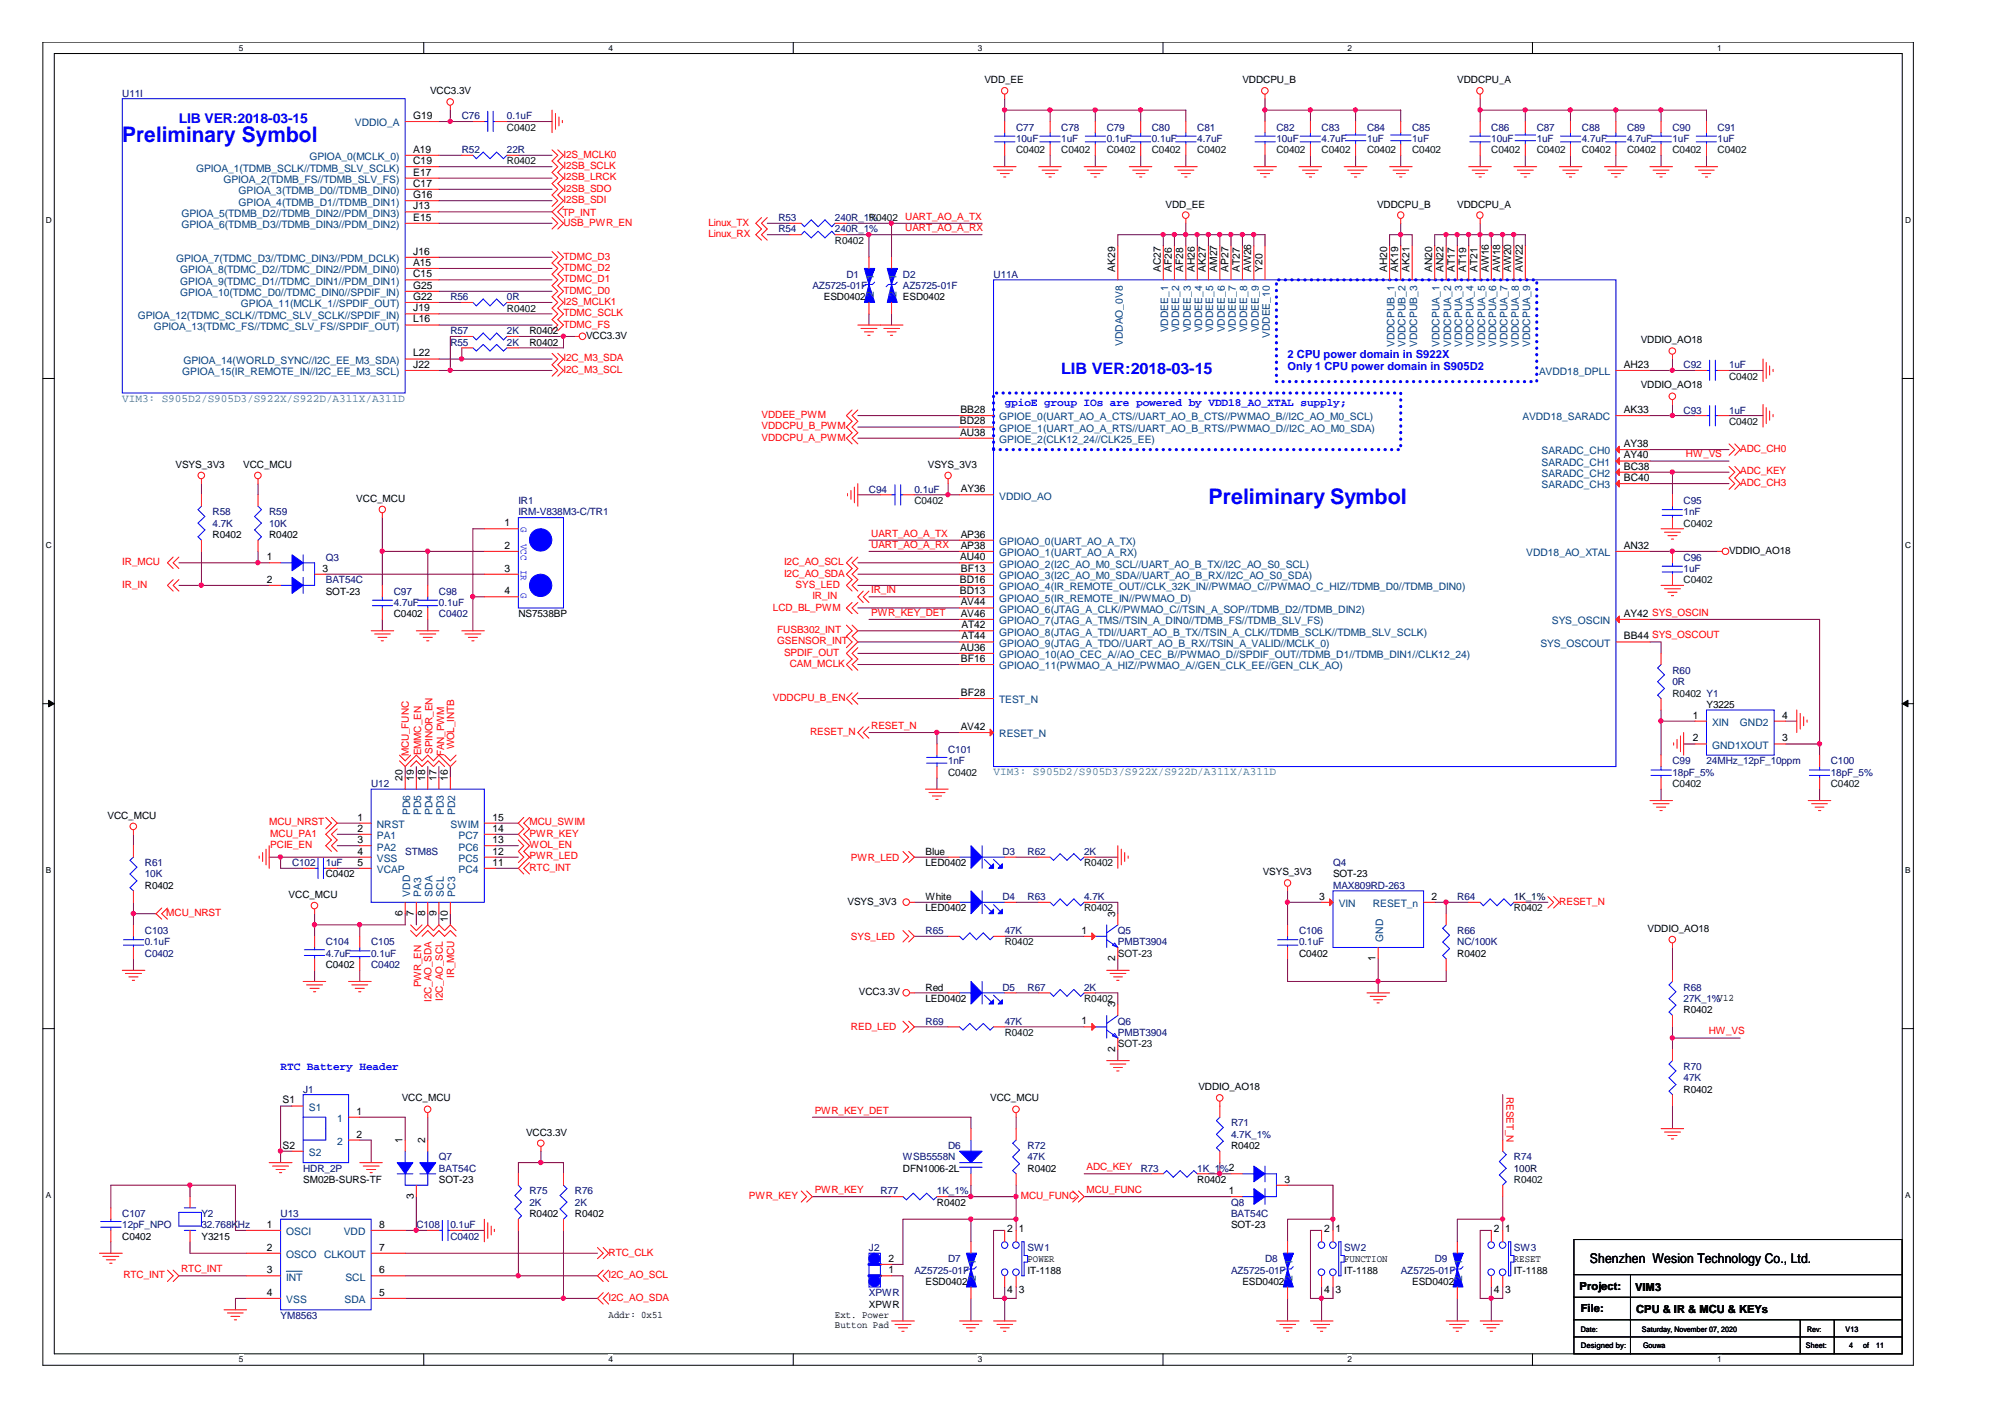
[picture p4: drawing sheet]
<svg xmlns="http://www.w3.org/2000/svg" width="297mm" height="210mm" viewBox="0 0 297 210" stroke-linecap="round" stroke-linejoin="round" font-family="sans-serif">
<defs><g id="words">
<g font-size="3.2" fill="#00f">
<text x="18.1" y="21">Preliminary Symbol</text>
<text x="179" y="74.6">Preliminary Symbol</text>
</g>
<text font-size="2.3" fill="#00f" x="157.2" y="55.3">LIB VER:2018-03-15</text>
<text font-size="2" fill="#00f" x="26.5" y="18.2">LIB VER:2018-03-15</text>
<text font-size="2" x="235.5" y="187.1">Shenzhen Wesion Technology Co., Ltd.</text>
<g font-size="1.7" fill="#00f">
<text x="190.8" y="53.1">2 CPU power domain in S922X</text>
<text x="190.8" y="54.8">Only 1 CPU power domain in S905D2</text>
<text x="148.8" y="60.2">gpioE group IOs are powered by VDD18_AO_XTAL supply;</text>
<text x="41.6" y="158.6">RTC Battery Header</text>
</g>
<g font-size="1.7" fill="#408080">
<text x="18.1" y="59.5">VIM3: S905D2/S905D3/S922X/S922D/A311X/A311D</text>
<text x="147.2" y="114.9">VIM3: S905D2/S905D3/S922X/S922D/A311X/A311D</text>
</g>
<g font-size="1.7">
<text x="234" y="191">Project:</text>
<text x="242.2" y="191.2">VIM3</text>
<text x="234.2" y="194.4">File:</text>
<text x="242.4" y="194.5">CPU &amp; IR &amp; MCU &amp; KEYs</text>
</g>
<g font-size="1.5" fill="#000080">
<text x="18.1" y="14.3">U11I</text>
<text x="68.4" y="17.7">C76</text>
<text x="75.1" y="17.7">0.1uF</text>
<text x="68.4" y="22.7">R52</text>
<text x="75.1" y="22.7">22R</text>
<text x="150.5" y="19.4">C77</text>
<text x="150.5" y="21">10uF</text>
<text x="157.2" y="19.4">C78</text>
<text x="157.2" y="21">1uF</text>
<text x="164" y="19.4">C79</text>
<text x="164" y="21">0.1uF</text>
<text x="170.6" y="19.4">C80</text>
<text x="170.6" y="21">0.1uF</text>
<text x="177.4" y="19.4">C81</text>
<text x="177.4" y="21">4.7uF</text>
<text x="189.1" y="19.4">C82</text>
<text x="189.1" y="21">10uF</text>
<text x="195.8" y="19.4">C83</text>
<text x="195.8" y="21">4.7uF</text>
<text x="202.5" y="19.4">C84</text>
<text x="202.5" y="21">1uF</text>
<text x="209.2" y="19.4">C85</text>
<text x="209.2" y="21">1uF</text>
<text x="220.9" y="19.4">C86</text>
<text x="220.9" y="21">10uF</text>
<text x="227.7" y="19.4">C87</text>
<text x="227.7" y="21">1uF</text>
<text x="234.4" y="19.4">C88</text>
<text x="234.4" y="21">4.7uF</text>
<text x="241" y="19.4">C89</text>
<text x="241" y="21">4.7uF</text>
<text x="247.8" y="19.4">C90</text>
<text x="247.8" y="21">1uF</text>
<text x="254.5" y="19.4">C91</text>
<text x="254.5" y="21">1uF</text>
<text x="115.3" y="34.4">R54</text>
<text x="115.3" y="32.7">R53</text>
<text x="123.7" y="34.4">240R_1%</text>
<text x="123.7" y="32.7">240R_1%</text>
<text x="125.4" y="41.1">D1</text>
<text x="133.8" y="41.1">D2</text>
<text x="147.2" y="41.1">U11A</text>
<text x="66.7" y="44.5">R56</text>
<text x="75.1" y="44.5">0R</text>
<text x="120.4" y="42.8">AZ5725-01F</text>
<text x="133.8" y="42.8">AZ5725-01F</text>
<text x="66.7" y="49.5">R57</text>
<text x="66.7" y="51.2">R55</text>
<text x="75.1" y="49.5">2K</text>
<text x="75.1" y="51.2">2K</text>
<text x="249.4" y="54.5">C92</text>
<text x="256.2" y="54.5">1uF</text>
<text x="249.4" y="61.3">C93</text>
<text x="256.2" y="61.3">1uF</text>
<text x="31.5" y="76.3">R58</text>
<text x="39.9" y="76.3">R59</text>
<text x="76.8" y="74.6">IR1</text>
<text x="76.8" y="76.3">IRM-V838M3-C/TR1</text>
<text x="128.7" y="73">C94</text>
<text x="135.5" y="73">0.1uF</text>
<text x="249.4" y="74.6">C95</text>
<text x="249.4" y="76.3">1nF</text>
<text x="31.5" y="78">4.7K</text>
<text x="39.9" y="78">10K</text>
<text x="48.3" y="83">Q3</text>
<text x="249.4" y="83">C96</text>
<text x="48.3" y="86.4">BAT54C</text>
<text x="58.3" y="88.1">C97</text>
<text x="58.3" y="89.8">4.7uF</text>
<text x="65" y="88.1">C98</text>
<text x="65" y="89.8">0.1uF</text>
<text x="249.4" y="84.7">1uF</text>
<text x="65" y="91.4">C0402</text>
<text x="247.8" y="99.8">R60</text>
<text x="247.8" y="101.5">0R</text>
<text x="140.5" y="111.6">C101</text>
<text x="140.5" y="113.2">1nF</text>
<text x="247.8" y="113.2">C99</text>
<text x="252.8" y="113.2">24MHz_12pF_10ppm</text>
<text x="271.2" y="113.2">C100</text>
<text x="55" y="116.6">U12</text>
<text x="247.8" y="114.9">18pF_5%</text>
<text x="271.2" y="114.9">18pF_5%</text>
<text x="21.5" y="128.3">R61</text>
<text x="21.5" y="130">10K</text>
<text x="43.3" y="128.3">C102</text>
<text x="48.3" y="128.3">1uF</text>
<text x="60" y="126.6">STM8S</text>
<text x="148.5" y="126.6">D3</text>
<text x="152.2" y="126.6">R62</text>
<text x="160.6" y="126.6">2K</text>
<text x="197.5" y="128.3">Q4</text>
<text x="197.5" y="131.7">MAX809RD-263</text>
<text x="148.5" y="133.3">D4</text>
<text x="152.2" y="133.3">R63</text>
<text x="160.6" y="133.3">4.7K</text>
<text x="215.9" y="133.3">R64</text>
<text x="21.5" y="138.4">C103</text>
<text x="21.5" y="140.1">0.1uF</text>
<text x="21.5" y="141.7">C0402</text>
<text x="48.3" y="140.1">C104</text>
<text x="48.3" y="141.7">4.7uF</text>
<text x="55" y="140.1">C105</text>
<text x="55" y="141.7">0.1uF</text>
<text x="55" y="143.4">C0402</text>
<text x="137.1" y="138.4">R65</text>
<text x="148.8" y="138.4">47K</text>
<text x="165.6" y="138.4">Q5</text>
<text x="165.6" y="140.1">PMBT3904</text>
<text x="192.4" y="138.4">C106</text>
<text x="192.4" y="140.1">0.1uF</text>
<text x="215.9" y="138.4">R66</text>
<text x="215.9" y="140.1">NC/100K</text>
<text x="148.5" y="146.7">D5</text>
<text x="152.2" y="146.7">R67</text>
<text x="160.6" y="146.7">2K</text>
<text x="249.4" y="146.7">R68</text>
<text x="249.4" y="148.4">27K_1%V12</text>
<text x="137.1" y="151.8">R69</text>
<text x="148.8" y="151.8">47K</text>
<text x="165.6" y="151.8">Q6</text>
<text x="165.6" y="153.5">PMBT3904</text>
<text x="44.9" y="161.9">J1</text>
<text x="249.4" y="158.5">R70</text>
<text x="249.4" y="160.2">47K</text>
<text x="182.4" y="166.8">R71</text>
<text x="44.9" y="173.6">HDR_2P</text>
<text x="65" y="171.9">Q7</text>
<text x="65" y="173.6">BAT54C</text>
<text x="133.8" y="171.9">WSB5558N</text>
<text x="140.5" y="170.2">D6</text>
<text x="152.2" y="170.2">R72</text>
<text x="152.2" y="171.9">47K</text>
<text x="169" y="173.6">R73</text>
<text x="177.4" y="173.6">1K_1%2</text>
<text x="182.4" y="168.5">4.7K_1%</text>
<text x="224.3" y="171.9">R74</text>
<text x="78.4" y="176.9">R75</text>
<text x="78.4" y="178.6">2K</text>
<text x="85.2" y="176.9">R76</text>
<text x="85.2" y="178.6">2K</text>
<text x="130.4" y="176.9">R77</text>
<text x="138.8" y="176.9">1K_1%</text>
<text x="182.4" y="178.6">Q8</text>
<text x="18.1" y="180.3">C107</text>
<text x="18.1" y="182">12pF_NPO</text>
<text x="29.8" y="180.3">Y2</text>
<text x="29.8" y="182">32.768K</text>
<text x="35.3" y="182">Hz</text>
<text x="41.6" y="180.3">U13</text>
<text x="61.7" y="182">C108</text>
<text x="66.7" y="182">0.1uF</text>
<text x="66.7" y="183.6">C0402</text>
<text x="128.7" y="185.3">J2</text>
<text x="152.2" y="185.3">SW1</text>
<text x="182.4" y="180.3">BAT54C</text>
<text x="199.1" y="185.3">SW2</text>
<text x="224.3" y="185.3">SW3</text>
<text x="128.7" y="192">XPWR</text>
<text x="135.5" y="188.7">AZ5725-01F</text>
<text x="140.5" y="187">D7</text>
<text x="182.4" y="188.7">AZ5725-01F</text>
<text x="187.4" y="187">D8</text>
<text x="207.5" y="188.7">AZ5725-01F</text>
<text x="212.6" y="187">D9</text>
<text x="41.6" y="195.4">YM8563</text>
</g>
<g font-size="1.5">
<text x="61.2" y="17.6">G19</text>
<text x="63.7" y="14">VCC3.3V</text>
<text x="145.8" y="12.3">VDD_EE</text>
<text x="184.1" y="12.3">VDDCPU_B</text>
<text x="215.9" y="12.3">VDDCPU_A</text>
<text x="61.2" y="22.6">A19</text>
<text x="61.2" y="24.3">C19</text>
<text x="61.2" y="26">E17</text>
<text x="61.2" y="27.7">C17</text>
<text x="61.2" y="29.4">G16</text>
<text x="61.2" y="31">J13</text>
<text x="61.2" y="32.7">E15</text>
<text x="172.7" y="30.7">VDD_EE</text>
<text x="204" y="30.7">VDDCPU_B</text>
<text x="215.9" y="30.7">VDDCPU_A</text>
<text x="61.2" y="37.7">J16</text>
<text x="61.2" y="39.4">A15</text>
<text x="61.2" y="41.1">C15</text>
<text x="165.2" y="40.3" transform="rotate(-90 165.2 40.3)">AK29</text>
<text x="172" y="40.3" transform="rotate(-90 172 40.3)">AC27</text>
<text x="173.6" y="40.3" transform="rotate(-90 173.6 40.3)">AF26</text>
<text x="175.3" y="40.3" transform="rotate(-90 175.3 40.3)">AF28</text>
<text x="177" y="40.3" transform="rotate(-90 177 40.3)">AH26</text>
<text x="178.6" y="40.3" transform="rotate(-90 178.6 40.3)">AK27</text>
<text x="180.3" y="40.3" transform="rotate(-90 180.3 40.3)">AM27</text>
<text x="182" y="40.3" transform="rotate(-90 182 40.3)">AP27</text>
<text x="183.7" y="40.3" transform="rotate(-90 183.7 40.3)">AT27</text>
<text x="185.4" y="40.3" transform="rotate(-90 185.4 40.3)">AW26</text>
<text x="187" y="40.3" transform="rotate(-90 187 40.3)">Y20</text>
<text x="205.5" y="40.3" transform="rotate(-90 205.5 40.3)">AH20</text>
<text x="207.1" y="40.3" transform="rotate(-90 207.1 40.3)">AK19</text>
<text x="208.8" y="40.3" transform="rotate(-90 208.8 40.3)">AK21</text>
<text x="212.2" y="40.3" transform="rotate(-90 212.2 40.3)">AN20</text>
<text x="213.9" y="40.3" transform="rotate(-90 213.9 40.3)">AN22</text>
<text x="215.5" y="40.3" transform="rotate(-90 215.5 40.3)">AT17</text>
<text x="217.2" y="40.3" transform="rotate(-90 217.2 40.3)">AT19</text>
<text x="218.9" y="40.3" transform="rotate(-90 218.9 40.3)">AT21</text>
<text x="220.6" y="40.3" transform="rotate(-90 220.6 40.3)">AW16</text>
<text x="222.2" y="40.3" transform="rotate(-90 222.2 40.3)">AW18</text>
<text x="223.9" y="40.3" transform="rotate(-90 223.9 40.3)">AW20</text>
<text x="225.6" y="40.3" transform="rotate(-90 225.6 40.3)">AW22</text>
<text x="61.2" y="47.8">L16</text>
<text x="61.2" y="42.8">G25</text>
<text x="61.2" y="44.4">G22</text>
<text x="61.2" y="46.1">J19</text>
<text x="122" y="44.5">ESD0402</text>
<text x="133.8" y="44.5">ESD0402</text>
<text x="61.2" y="52.8">L22</text>
<text x="78.4" y="49.5">R0402</text>
<text x="78.4" y="51.2">R0402</text>
<text x="86.8" y="50.2">VCC3.3V</text>
<text x="243.1" y="50.9">VDDIO_AO18</text>
<text x="61.2" y="54.5">J22</text>
<text x="240.6" y="54.5">AH23</text>
<text x="243.1" y="57.5">VDDIO_AO18</text>
<text x="142.2" y="62.9">BD28</text>
<text x="142.2" y="64.5">AU38</text>
<text x="142.3" y="61.2">BB28</text>
<text x="240.6" y="61.2">AK33</text>
<text x="26" y="69.3">VSYS_3V3</text>
<text x="36" y="69.3">VCC_MCU</text>
<text x="137.5" y="69.3">VSYS_3V3</text>
<text x="240.6" y="69.6">BC38</text>
<text x="240.6" y="71.3">BC40</text>
<text x="240.6" y="66.2">AY38</text>
<text x="240.6" y="67.9">AY40</text>
<text x="52.8" y="74.3">VCC_MCU</text>
<text x="74.8" y="77.9">1</text>
<text x="142.4" y="72.9">AY36</text>
<text x="31.5" y="79.7">R0402</text>
<text x="39.5" y="83">1</text>
<text x="39.9" y="79.7">R0402</text>
<text x="74.8" y="81.3">2</text>
<text x="142.2" y="83">AU40</text>
<text x="142.3" y="79.6">AP36</text>
<text x="142.3" y="81.3">AP38</text>
<text x="240.6" y="81.3">AN32</text>
<text x="256.2" y="82.1">VDDIO_AO18</text>
<text x="39.5" y="86.3">2</text>
<text x="47.8" y="84.7">3</text>
<text x="48.3" y="88.1">SOT-23</text>
<text x="74.8" y="84.7">3</text>
<text x="74.8" y="88">4</text>
<text x="142.2" y="86.3">BD16</text>
<text x="142.2" y="88">BD13</text>
<text x="142.3" y="89.7">AV44</text>
<text x="142.4" y="84.7">BF13</text>
<text x="58.3" y="91.4">C0402</text>
<text x="76.8" y="91.4">NS7538BP</text>
<text x="142.3" y="91.4">AV46</text>
<text x="142.5" y="93.1">AT42</text>
<text x="142.5" y="94.7">AT44</text>
<text x="240.6" y="91.4">AY42 SYS_OSCIN</text>
<text x="240.6" y="94.7">BB44 SYS_OSCOUT</text>
<text x="142.2" y="96.4">AU36</text>
<text x="142.4" y="98.1">BF16</text>
<text x="142.4" y="103.1">BF28</text>
<text x="250.8" y="106.4">1</text>
<text x="252.8" y="104.8">Y3225</text>
<text x="264" y="106.4">4</text>
<text x="142.3" y="108.1">AV42</text>
<text x="250.8" y="109.8">2</text>
<text x="264" y="109.8">3</text>
<text x="59.6" y="115.7" transform="rotate(-90 59.6 115.7)">20</text>
<text x="61.3" y="115.7" transform="rotate(-90 61.3 115.7)">19</text>
<text x="63" y="115.7" transform="rotate(-90 63 115.7)">18</text>
<text x="64.6" y="115.7" transform="rotate(-90 64.6 115.7)">17</text>
<text x="66.3" y="115.7" transform="rotate(-90 66.3 115.7)">16</text>
<text x="15.9" y="121.3">VCC_MCU</text>
<text x="53" y="121.6">1</text>
<text x="53" y="123.2">2</text>
<text x="53" y="124.9">3</text>
<text x="72.9" y="124.9">13</text>
<text x="72.9" y="123.2">14</text>
<text x="72.9" y="121.6">15</text>
<text x="21.5" y="131.7">R0402</text>
<text x="48.3" y="130">C0402</text>
<text x="53" y="126.6">4</text>
<text x="53" y="128.2">5</text>
<text x="72.9" y="128.2">11</text>
<text x="72.9" y="126.6">12</text>
<text x="137.1" y="126.6">Blue</text>
<text x="137.1" y="128.3">LED0402</text>
<text x="187.1" y="129.6">VSYS_3V3</text>
<text x="197.5" y="130">SOT-23</text>
<text x="42.8" y="133">VCC_MCU</text>
<text x="59.6" y="135.7" transform="rotate(-90 59.6 135.7)">6</text>
<text x="61.3" y="135.7" transform="rotate(-90 61.3 135.7)">7</text>
<text x="63" y="135.7" transform="rotate(-90 63 135.7)">8</text>
<text x="64.6" y="135.7" transform="rotate(-90 64.6 135.7)">9</text>
<text x="66.3" y="136.5" transform="rotate(-90 66.3 136.5)">10</text>
<text x="125.6" y="134">VSYS_3V3</text>
<text x="137.1" y="133.3">White</text>
<text x="137.1" y="135">LED0402</text>
<text x="165.2" y="135.8" transform="rotate(-90 165.2 135.8)">3</text>
<text x="195.5" y="133.3">3</text>
<text x="212.1" y="133.3">2</text>
<text x="48.3" y="143.4">C0402</text>
<text x="160.2" y="138.3">1</text>
<text x="165.2" y="142.4" transform="rotate(-90 165.2 142.4)">2</text>
<text x="192.4" y="141.7">C0402</text>
<text x="203.8" y="142.4" transform="rotate(-90 203.8 142.4)">1</text>
<text x="215.9" y="141.7">R0402</text>
<text x="244.1" y="138">VDDIO_AO18</text>
<text x="127.3" y="147.4">VCC3.3V</text>
<text x="137.1" y="146.7">Red</text>
<text x="137.1" y="148.4">LED0402</text>
<text x="165.2" y="149.2" transform="rotate(-90 165.2 149.2)">3</text>
<text x="160.2" y="151.7">1</text>
<text x="165.2" y="155.8" transform="rotate(-90 165.2 155.8)">2</text>
<text x="249.4" y="150.1">R0402</text>
<text x="177.5" y="161.5">VDDIO_AO18</text>
<text x="249.4" y="161.9">R0402</text>
<text x="41.9" y="163.5">S1</text>
<text x="52.8" y="165.1">1</text>
<text x="59.5" y="163.2">VCC_MCU</text>
<text x="146.7" y="163.2">VCC_MCU</text>
<text x="41.9" y="170.2">S2</text>
<text x="52.8" y="168.5">2</text>
<text x="59.6" y="169.3" transform="rotate(-90 59.6 169.3)">1</text>
<text x="63" y="169.3" transform="rotate(-90 63 169.3)">2</text>
<text x="77.9" y="168.2">VCC3.3V</text>
<text x="133.8" y="173.6">DFN1006-2L</text>
<text x="152.2" y="173.6">R0402</text>
<text x="182.4" y="170.2">R0402</text>
<text x="44.9" y="175.2">SM02B-SURS-TF</text>
<text x="61.3" y="177.6" transform="rotate(-90 61.3 177.6)">3</text>
<text x="65" y="175.2">SOT-23</text>
<text x="138.8" y="178.6">R0402</text>
<text x="177.4" y="175.2">R0402</text>
<text x="182" y="176.9">1</text>
<text x="190.3" y="175.2">3</text>
<text x="18.1" y="183.6">C0402</text>
<text x="29.8" y="183.6">Y3215</text>
<text x="39.5" y="181.9">1</text>
<text x="39.5" y="185.3">2</text>
<text x="56.2" y="185.3">7</text>
<text x="56.2" y="181.9">8</text>
<text x="78.4" y="180.3">R0402</text>
<text x="85.2" y="180.3">R0402</text>
<text x="149.2" y="182.4">2</text>
<text x="150.9" y="182.4">1</text>
<text x="182.4" y="182">SOT-23</text>
<text x="196.2" y="182.4">2</text>
<text x="197.9" y="182.4">1</text>
<text x="221.3" y="182.4">2</text>
<text x="223" y="182.4">1</text>
<text x="39.5" y="188.6">3</text>
<text x="39.5" y="192">4</text>
<text x="56.2" y="192">5</text>
<text x="56.2" y="188.6">6</text>
<text x="131.6" y="188.6">1</text>
<text x="131.6" y="186.9">2</text>
<text x="137.1" y="190.3">ESD0402</text>
<text x="149.2" y="191.6">4</text>
<text x="150.9" y="191.6">3</text>
<text x="152.2" y="186.9">POWER</text>
<text x="152.2" y="188.7">IT-1188</text>
<text x="184.1" y="190.3">ESD0402</text>
<text x="196.2" y="191.6">4</text>
<text x="197.9" y="191.6">3</text>
<text x="199.1" y="186.9">FUNCTION</text>
<text x="199.1" y="188.7">IT-1188</text>
<text x="209.2" y="190.3">ESD0402</text>
<text x="221.3" y="191.6">4</text>
<text x="223" y="191.6">3</text>
<text x="224.3" y="186.9">RESET</text>
<text x="224.3" y="188.7">IT-1188</text>
<text x="90.2" y="195.3">Addr: 0x51</text>
<text x="123.7" y="195.3">Ext. Power</text>
<text x="123.7" y="196.7">Button Pad</text>
<text x="128.7" y="193.7">XPWR</text>
</g>
<g font-size="1.5" fill="#004080">
<text x="45.8" y="23.7">GPIOA_0(MCLK_0)</text>
<text x="52.6" y="18.7">VDDIO_A</text>
<text x="29" y="25.4">GPIOA_1(TDMB_SCLK//TDMB_SLV_SCLK)</text>
<text x="33.1" y="27.1">GPIOA_2(TDMB_FS//TDMB_SLV_FS)</text>
<text x="35.3" y="28.8">GPIOA_3(TDMB_D0//TDMB_DIN0)</text>
<text x="26.9" y="32.1">GPIOA_5(TDMB_D2//TDMB_DIN2//PDM_DIN3)</text>
<text x="26.9" y="33.8">GPIOA_6(TDMB_D3//TDMB_DIN3//PDM_DIN2)</text>
<text x="35.3" y="30.5">GPIOA_4(TDMB_D1//TDMB_DIN1)</text>
<text x="26.1" y="38.8">GPIOA_7(TDMC_D3//TDMC_DIN3//PDM_DCLK)</text>
<text x="26.7" y="40.5">GPIOA_8(TDMC_D2//TDMC_DIN2//PDM_DIN0)</text>
<text x="129.5" y="41.5" transform="rotate(-90 129.5 41.5)">1</text>
<text x="132.8" y="41.5" transform="rotate(-90 132.8 41.5)">1</text>
<text x="20.4" y="47.2">GPIOA_12(TDMC_SCLK//TDMC_SLV_SCLK//SPDIF_IN)</text>
<text x="26.7" y="42.2">GPIOA_9(TDMC_D1//TDMC_DIN1//PDM_DIN1)</text>
<text x="26.7" y="43.9">GPIOA_10(TDMC_D0//TDMC_DIN0//SPDIF_IN)</text>
<text x="35.7" y="45.5">GPIOA_11(MCLK_1//SPDIF_OUT)</text>
<text x="129.5" y="44" transform="rotate(-90 129.5 44)">2</text>
<text x="132.8" y="44" transform="rotate(-90 132.8 44)">2</text>
<text x="22.8" y="48.9">GPIOA_13(TDMC_FS//TDMC_SLV_FS//SPDIF_OUT)</text>
<text x="27.2" y="53.9">GPIOA_14(WORLD_SYNC//I2C_EE_M3_SDA)</text>
<text x="166.3" y="51.3" transform="rotate(-90 166.3 51.3)">VDDAO_0V8</text>
<text x="173.1" y="49.2" transform="rotate(-90 173.1 49.2)">VDDEE_1</text>
<text x="174.7" y="49.2" transform="rotate(-90 174.7 49.2)">VDDEE_2</text>
<text x="176.4" y="49.2" transform="rotate(-90 176.4 49.2)">VDDEE_3</text>
<text x="178.1" y="49.2" transform="rotate(-90 178.1 49.2)">VDDEE_4</text>
<text x="179.7" y="49.2" transform="rotate(-90 179.7 49.2)">VDDEE_5</text>
<text x="181.4" y="49.2" transform="rotate(-90 181.4 49.2)">VDDEE_6</text>
<text x="183.1" y="49.2" transform="rotate(-90 183.1 49.2)">VDDEE_7</text>
<text x="184.8" y="49.2" transform="rotate(-90 184.8 49.2)">VDDEE_8</text>
<text x="186.5" y="49.2" transform="rotate(-90 186.5 49.2)">VDDEE_9</text>
<text x="188.1" y="50.1" transform="rotate(-90 188.1 50.1)">VDDEE_10</text>
<text x="206.6" y="51.4" transform="rotate(-90 206.6 51.4)">VDDCPUB_1</text>
<text x="208.2" y="51.4" transform="rotate(-90 208.2 51.4)">VDDCPUB_2</text>
<text x="209.9" y="51.4" transform="rotate(-90 209.9 51.4)">VDDCPUB_3</text>
<text x="213.3" y="51.4" transform="rotate(-90 213.3 51.4)">VDDCPUA_1</text>
<text x="215" y="51.4" transform="rotate(-90 215 51.4)">VDDCPUA_2</text>
<text x="216.6" y="51.4" transform="rotate(-90 216.6 51.4)">VDDCPUA_3</text>
<text x="218.3" y="51.4" transform="rotate(-90 218.3 51.4)">VDDCPUA_4</text>
<text x="220" y="51.4" transform="rotate(-90 220 51.4)">VDDCPUA_5</text>
<text x="221.7" y="51.4" transform="rotate(-90 221.7 51.4)">VDDCPUA_6</text>
<text x="223.4" y="51.4" transform="rotate(-90 223.4 51.4)">VDDCPUA_7</text>
<text x="225" y="51.4" transform="rotate(-90 225 51.4)">VDDCPUA_8</text>
<text x="226.7" y="51.4" transform="rotate(-90 226.7 51.4)">VDDCPUA_9</text>
<text x="27" y="55.6">GPIOA_15(IR_REMOTE_IN//I2C_EE_M3_SCL)</text>
<text x="228" y="55.6">AVDD18_DPLL</text>
<text x="148" y="65.6">GPIOE_2(CLK12_24//CLK25_EE)</text>
<text x="148" y="62.3">GPIOE_0(UART_AO_A_CTS//UART_AO_B_CTS//PWMAO_B//I2C_AO_M0_SCL)</text>
<text x="148" y="64">GPIOE_1(UART_AO_A_RTS//UART_AO_B_RTS//PWMAO_D//I2C_AO_M0_SDA)</text>
<text x="225.6" y="62.3">AVDD18_SARADC</text>
<text x="228.4" y="70.7">SARADC_CH2</text>
<text x="228.4" y="67.3">SARADC_CH0</text>
<text x="228.4" y="69">SARADC_CH1</text>
<text x="148" y="74">VDDIO_AO</text>
<text x="228.4" y="72.4">SARADC_CH3</text>
<text x="148" y="80.7">GPIOAO_0(UART_AO_A_TX)</text>
<text x="148" y="82.4">GPIOAO_1(UART_AO_A_RX)</text>
<text x="226.1" y="82.4">VDD18_AO_XTAL</text>
<text x="148" y="84.1">GPIOAO_2(I2C_AO_M0_SCL//UART_AO_B_TX//I2C_AO_S0_SCL)</text>
<text x="148" y="85.8">GPIOAO_3(I2C_AO_M0_SDA//UART_AO_B_RX//I2C_AO_S0_SDA)</text>
<text x="148" y="87.4">GPIOAO_4(IR_REMOTE_OUT//CLK_32K_IN//PWMAO_C//PWMAO_C_HIZ//TDMB_D0//TDMB_DIN0)</text>
<text x="148" y="89.1">GPIOAO_5(IR_REMOTE_IN//PWMAO_D)</text>
<text x="148" y="90.8">GPIOAO_6(JTAG_A_CLK//PWMAO_C//TSIN_A_SOP//TDMB_D2//TDMB_DIN2)</text>
<text x="148" y="92.5">GPIOAO_7(JTAG_A_TMS//TSIN_A_DIN0//TDMB_FS//TDMB_SLV_FS)</text>
<text x="148" y="94.2">GPIOAO_8(JTAG_A_TDI//UART_AO_B_TX//TSIN_A_CLK//TDMB_SCLK//TDMB_SLV_SCLK)</text>
<text x="148" y="95.8">GPIOAO_9(JTAG_A_TDO//UART_AO_B_RX//TSIN_A_VALID//MCLK_0)</text>
<text x="228.2" y="95.8">SYS_OSCOUT</text>
<text x="229.9" y="92.5">SYS_OSCIN</text>
<text x="148" y="97.5">GPIOAO_10(AO_CEC_A//AO_CEC_B//PWMAO_D//SPDIF_OUT//TDMB_D1//TDMB_DIN1//CLK12_24)</text>
<text x="148" y="99.2">GPIOAO_11(PWMAO_A_HIZ//PWMAO_A//GEN_CLK_EE//GEN_CLK_AO)</text>
<text x="148" y="104.2">TEST_N</text>
<text x="253.7" y="107.5">XIN</text>
<text x="257.8" y="107.5">GND2</text>
<text x="148" y="109.2">RESET_N</text>
<text x="253.7" y="110.9">GND1XOUT</text>
<text x="55.8" y="122.7">NRST</text>
<text x="55.8" y="124.3">PA1</text>
<text x="55.8" y="126">PA2</text>
<text x="60.7" y="120.7" transform="rotate(-90 60.7 120.7)">PD6</text>
<text x="62.4" y="120.7" transform="rotate(-90 62.4 120.7)">PD5</text>
<text x="64.1" y="120.7" transform="rotate(-90 64.1 120.7)">PD4</text>
<text x="65.7" y="120.7" transform="rotate(-90 65.7 120.7)">PD3</text>
<text x="66.8" y="122.7">SWIM</text>
<text x="67.4" y="120.7" transform="rotate(-90 67.4 120.7)">PD2</text>
<text x="67.9" y="126">PC6</text>
<text x="67.9" y="124.3">PC7</text>
<text x="55.8" y="127.7">VSS</text>
<text x="55.8" y="129.3">VCAP</text>
<text x="67.9" y="129.3">PC4</text>
<text x="67.9" y="127.7">PC5</text>
<text x="60.7" y="132.8" transform="rotate(-90 60.7 132.8)">VDD</text>
<text x="62.4" y="132.8" transform="rotate(-90 62.4 132.8)">PA3</text>
<text x="64.1" y="132.8" transform="rotate(-90 64.1 132.8)">SDA</text>
<text x="65.7" y="132.8" transform="rotate(-90 65.7 132.8)">SCL</text>
<text x="67.4" y="132.8" transform="rotate(-90 67.4 132.8)">PC3</text>
<text x="198.3" y="134.4">VIN</text>
<text x="203.4" y="134.4">RESET_n</text>
<text x="204.9" y="139.5" transform="rotate(-90 204.9 139.5)">GND</text>
<text x="45.8" y="164.6">S1</text>
<text x="50" y="166.2">1</text>
<text x="45.8" y="171.3">S2</text>
<text x="50" y="169.6">2</text>
<text x="42.4" y="183">OSCI</text>
<text x="50.9" y="183">VDD</text>
<text x="42.4" y="186.4">OSCO</text>
<text x="42.4" y="189.7">INT</text>
<text x="48" y="186.4">CLKOUT</text>
<text x="51.2" y="189.7">SCL</text>
<text x="144.6" y="189.8" transform="rotate(-90 144.6 189.8)">2</text>
<text x="144.6" y="187.3" transform="rotate(-90 144.6 187.3)">1</text>
<text x="191.5" y="189.8" transform="rotate(-90 191.5 189.8)">2</text>
<text x="191.5" y="187.3" transform="rotate(-90 191.5 187.3)">1</text>
<text x="216.6" y="189.8" transform="rotate(-90 216.6 189.8)">2</text>
<text x="216.6" y="187.3" transform="rotate(-90 216.6 187.3)">1</text>
<text x="42.4" y="193.1">VSS</text>
<text x="51.1" y="193.1">SDA</text>
</g>
<g font-size="1.5" fill="#004000">
<text x="75.1" y="19.4">C0402</text>
<text x="150.5" y="22.7">C0402</text>
<text x="157.2" y="22.7">C0402</text>
<text x="164" y="22.7">C0402</text>
<text x="170.6" y="22.7">C0402</text>
<text x="177.4" y="22.7">C0402</text>
<text x="189.1" y="22.7">C0402</text>
<text x="195.8" y="22.7">C0402</text>
<text x="202.5" y="22.7">C0402</text>
<text x="209.2" y="22.7">C0402</text>
<text x="220.9" y="22.7">C0402</text>
<text x="227.7" y="22.7">C0402</text>
<text x="234.4" y="22.7">C0402</text>
<text x="241" y="22.7">C0402</text>
<text x="247.8" y="22.7">C0402</text>
<text x="254.5" y="22.7">C0402</text>
<text x="75.1" y="24.4">R0402</text>
<text x="128.7" y="32.7">R0402</text>
<text x="123.7" y="36.1">R0402</text>
<text x="75.1" y="46.2">R0402</text>
<text x="256.2" y="56.2">C0402</text>
<text x="256.2" y="62.9">C0402</text>
<text x="135.5" y="74.6">C0402</text>
<text x="249.4" y="78">C0402</text>
<text x="249.4" y="86.4">C0402</text>
<text x="247.8" y="103.2">R0402 Y1</text>
<text x="140.5" y="114.9">C0402</text>
<text x="247.8" y="116.6">C0402</text>
<text x="271.2" y="116.6">C0402</text>
<text x="160.6" y="128.3">R0402</text>
<text x="160.6" y="135">R0402</text>
<text x="224.3" y="135">R0402</text>
<text x="148.8" y="140.1">R0402</text>
<text x="165.6" y="141.7">SOT-23</text>
<text x="160.6" y="148.4">R0402</text>
<text x="148.8" y="153.5">R0402</text>
<text x="165.6" y="155.1">SOT-23</text>
<text x="224.3" y="175.2">R0402</text>
</g>
<g font-size="1.5" fill="#f00">
<text x="83.5" y="23.4">I2S_MCLK0</text>
<text x="83.5" y="26.7">I2SB_LRCK</text>
<text x="83.5" y="25">I2SB_SCLK</text>
<text x="83.5" y="28.4">I2SB_SDO</text>
<text x="83.3" y="31.9">TP_INT</text>
<text x="83.5" y="33.4">USB_PWR_EN</text>
<text x="83.5" y="30.1">I2SB_SDI</text>
<text x="104.9" y="33.4">Linux_TX</text>
<text x="104.9" y="35.1">Linux_RX</text>
<text x="134.1" y="34.2">UART_AO_A_RX</text>
<text x="134.1" y="32.5">UART_AO_A_TX</text>
<text x="83.5" y="41.8">TDMC_D1</text>
<text x="83.5" y="40.1">TDMC_D2</text>
<text x="83.5" y="38.5">TDMC_D3</text>
<text x="83.5" y="45.1">I2S_MCLK1</text>
<text x="83.5" y="46.8">TDMC_SCLK</text>
<text x="83.5" y="43.5">TDMC_D0</text>
<text x="83.5" y="48.5">TDMC_FS</text>
<text x="83.5" y="53.5">I2C_M3_SDA</text>
<text x="83.5" y="55.2">I2C_M3_SCL</text>
<text x="112.8" y="63.6">VDDCPU_B_PWM</text>
<text x="112.8" y="61.9">VDDEE_PWM</text>
<text x="112.8" y="65.3">VDDCPU_A_PWM</text>
<text x="249.8" y="67.7">HW_VS</text>
<text x="257.8" y="72">ADC_CH3</text>
<text x="257.8" y="66.9">ADC_CH0</text>
<text x="257.8" y="70.3">ADC_KEY</text>
<text x="18.1" y="83.7">IR_MCU</text>
<text x="116.2" y="83.7">I2C_AO_SCL</text>
<text x="129.1" y="79.5">UART_AO_A_TX</text>
<text x="129.1" y="81.1">UART_AO_A_RX</text>
<text x="18.1" y="87.1">IR_IN</text>
<text x="116.2" y="85.4">I2C_AO_SDA</text>
<text x="117.9" y="87.1">SYS_LED</text>
<text x="120.4" y="88.7">IR_IN</text>
<text x="129.1" y="87.9">IR_IN</text>
<text x="114.5" y="90.4">LCD_BL_PWM</text>
<text x="115.1" y="93.8">FUSB302_INT</text>
<text x="115.1" y="95.4">GSENSOR_INT</text>
<text x="129.1" y="91.2">PWR_KEY_DET</text>
<text x="116.2" y="97.1">SPDIF_OUT</text>
<text x="117" y="98.8">CAM_MCLK</text>
<text x="114.5" y="103.8">VDDCPU_B_EN</text>
<text x="129.1" y="108">RESET_N</text>
<text x="60.6" y="112" transform="rotate(-90 60.6 112)">MCU_FUNC</text>
<text x="62.4" y="111.9" transform="rotate(-90 62.4 111.9)">EMMC_EN</text>
<text x="64.1" y="111.7" transform="rotate(-90 64.1 111.7)">SPINOR_EN</text>
<text x="65.8" y="112" transform="rotate(-90 65.8 112)">FAN_PWM</text>
<text x="67.3" y="111" transform="rotate(-90 67.3 111)">WOL_INTB</text>
<text x="120" y="108.9">RESET_N</text>
<text x="39.9" y="122.3">MCU_NRST</text>
<text x="40" y="124">MCU_PA1</text>
<text x="40" y="125.6">PCIE_EN</text>
<text x="78.4" y="124">PWR_KEY</text>
<text x="78.4" y="122.3">MCU_SWIM</text>
<text x="78.4" y="125.6">WOL_EN</text>
<text x="78.4" y="129">RTC_INT</text>
<text x="78.4" y="127.3">PWR_LED</text>
<text x="126.1" y="127.5">PWR_LED</text>
<text x="24.6" y="135.7">MCU_NRST</text>
<text x="231" y="134">RESET_N</text>
<text x="126.1" y="139.2">SYS_LED</text>
<text x="62.4" y="146.2" transform="rotate(-90 62.4 146.2)">PWR_EN</text>
<text x="63.9" y="148.4" transform="rotate(-90 63.9 148.4)">I2C_AO_SDA</text>
<text x="65.6" y="148.3" transform="rotate(-90 65.6 148.3)">I2C_AO_SCL</text>
<text x="67.3" y="144.9" transform="rotate(-90 67.3 144.9)">IR_MCU</text>
<text x="126.1" y="152.6">RED_LED</text>
<text x="253.2" y="153.2">HW_VS</text>
<text x="120.7" y="164.9">PWR_KEY_DET</text>
<text x="223.2" y="162.5" transform="rotate(90 223.2 162.5)">RESET_N</text>
<text x="161" y="173.3">ADC_KEY</text>
<text x="111" y="177.6">PWR_KEY</text>
<text x="120.7" y="176.7">PWR_KEY</text>
<text x="151.2" y="177.6">MCU_FUNC</text>
<text x="161" y="176.7">MCU_FUNC</text>
<text x="90.2" y="186">RTC_CLK</text>
<text x="18.3" y="189.3">RTC_INT</text>
<text x="26.8" y="188.4">RTC_INT</text>
<text x="90.2" y="189.3">I2C_AO_SCL</text>
<text x="90.2" y="192.7">I2C_AO_SDA</text>
</g>
<g font-size="1.5" fill="#00f">
<text x="77.2" y="78" transform="rotate(90 77.2 78)">G</text>
<text x="77.2" y="80.5" transform="rotate(90 77.2 80.5)">VCC</text>
<text x="77.2" y="84.4" transform="rotate(90 77.2 84.4)">IR</text>
<text x="77.2" y="87.9" transform="rotate(90 77.2 87.9)">G</text>
</g>
<g font-size="1.5" fill="#000040">
<text x="224.3" y="133.3">1K_1%</text>
<text x="224.3" y="173.6">100R</text>
</g>
<g font-size="1.2">
<text x="35.4" y="7.5">5</text>
<text x="90.1" y="7.5">4</text>
<text x="144.9" y="7.5">3</text>
<text x="199.6" y="7.5">2</text>
<text x="254.4" y="7.5">1</text>
<text x="6.8" y="33.1">D</text>
<text x="282.2" y="33.1">D</text>
<text x="6.8" y="81.2">C</text>
<text x="282.2" y="81.2">C</text>
<text x="6.8" y="129.4">B</text>
<text x="282.2" y="129.4">B</text>
<text x="6.8" y="177.5">A</text>
<text x="282.2" y="177.5">A</text>
<text x="35.4" y="201.8">5</text>
<text x="90.1" y="201.8">4</text>
<text x="144.9" y="201.8">3</text>
<text x="199.6" y="201.8">2</text>
<text x="254.4" y="201.8">1</text>
</g>
<g font-size="1.1">
<text x="234.2" y="197.3">Date:</text>
<text x="243.2" y="197.3">Saturday, November 07, 2020</text>
<text x="267.7" y="197.3">Rev:</text>
<text x="273.4" y="197.3">V13</text>
<text x="234.2" y="199.7">Designed by:</text>
<text x="243.4" y="199.7">Gouwa</text>
<text x="267.5" y="199.7">Sheet:</text>
<text x="273.9" y="199.7">4</text>
<text x="276.1" y="199.7">of</text>
<text x="278" y="199.7">11</text>
</g>
</g></defs>
<path d="M6.3 6.2h277.2v196h-277.2zM8 7.9h273.8v192.6h-273.8z" fill="none" stroke="#000" stroke-width=".15"/>
<g fill="#fff">
<path d="M35.4 6.4h.6v1.4h-.6z"/>
<path d="M35.4 200.7h.6v1.4h-.6z"/>
</g>
<path d="M62.8 6.2v1.7M62.8 200.5v1.7" fill="none" stroke="#000" stroke-width=".15"/>
<g fill="#fff">
<path d="M90.1 6.4h.7v1.4h-.7z"/>
<path d="M90.1 200.7h.7v1.4h-.7z"/>
</g>
<path d="M117.5 6.2v1.7M117.5 200.5v1.7" fill="none" stroke="#000" stroke-width=".15"/>
<g fill="#fff">
<path d="M144.9 6.4h.6v1.4h-.6z"/>
<path d="M144.9 200.7h.6v1.4h-.6z"/>
</g>
<path d="M172.3 6.2v1.7M172.3 200.5v1.7" fill="none" stroke="#000" stroke-width=".15"/>
<g fill="#fff">
<path d="M199.6 6.4h.7v1.4h-.7z"/>
<path d="M199.6 200.7h.7v1.4h-.7z"/>
</g>
<path d="M227 6.2v1.7M227 200.5v1.7" fill="none" stroke="#000" stroke-width=".15"/>
<g fill="#fff">
<path d="M254.4 6.4h.6v1.4h-.6z"/>
<path d="M254.4 200.7h.6v1.4h-.6z"/>
<path d="M6.8 31.9h.8v1.4h-.8z"/>
<path d="M282.2 31.9h.9v1.4h-.9z"/>
<path d="M6.8 80.1h.8v1.4h-.8z"/>
<path d="M282.2 80.1h.9v1.4h-.9z"/>
</g>
<path d="M6.3 56.1h1.7M281.8 56.1h1.7" fill="none" stroke="#000" stroke-width=".15"/>
<g fill="#fff">
<path d="M6.8 128.2h.7v1.4h-.7z"/>
<path d="M282.2 128.2h.8v1.4h-.8z"/>
</g>
<path d="M6.3 104.2h1.7M281.8 104.2h1.7" fill="none" stroke="#000" stroke-width=".15"/>
<g fill="#000" stroke="#000" stroke-width=".15">
<path d="M7.2 103.7l.8 .5-.8 .5z" fill-rule="evenodd"/>
<path d="M281.8 104.2l.9-.5v1z" fill-rule="evenodd"/>
</g>
<g fill="#fff">
<path d="M6.8 176.4h.7v1.4h-.7z"/>
<path d="M282.2 176.4h.8v1.4h-.8z"/>
</g>
<path d="M6.3 152.4h1.7M281.8 152.4h1.7M233.2 183.6h48.6v16.9h-48.6zM233.2 188.8h48.6M233.2 192.2h48.6M233.2 195.5h48.6M233.2 198h48.6M241.6 188.8v11.7M266.7 195.5v5M271.7 195.5v5" fill="none" stroke="#000" stroke-width=".15"/>
<g fill="none" stroke="#800040" stroke-width=".15">
<path d="M65 18h5.1M66.7 16.3v1.7M75.1 18h6.7M148.8 14.6v3.4M148.8 16.3h26.9v1.7M155.6 16.3v1.7M162.3 16.3v1.7M169 16.3v1.7M187.4 14.6v3.4M187.4 16.3h20.1v1.7M194.1 16.3v1.7M200.8 16.3v1.7"/>
<path d="M219.3 14.6v3.4M219.3 16.3h33.5v1.7M226 16.3v1.7M232.7 16.3v1.7M239.4 16.3v1.7M246.1 16.3v1.7M65 33.1h16.8M65 23h3.4M65 38.1h16.8M65 24.7h16.8M65 26.4h16.8M65 31.4h16.8"/>
<path d="M65 28h16.8M65 29.7h16.8M65 39.8h16.8M76.8 23h5M113.7 34.8h3.3M113.7 33.1h3.3M125.4 34.8h20.1M125.4 33.1h20.1M128.7 34.8v3.3M132.1 33.1v5M148.8 23v1.7M155.6 23v1.7"/>
<path d="M162.3 23v1.7M165.6 36.4v-1.6h21.8v1.6M169 23v1.7M172.3 34.8v1.6M174 34.8v1.6M175.7 23v1.7M175.7 33.1v3.3M177.4 34.8v1.6M179 34.8v1.6M180.7 34.8v1.6M182.4 34.8v1.6M184.1 34.8v1.6"/>
<path d="M185.8 34.8v1.6M187.4 23v1.7M194.1 23v1.7M200.8 23v1.7M205.9 36.4v-1.6h3.3v1.6M207.5 23v1.7M207.5 33.1v3.3M212.6 36.4v-1.6h13.4v1.6M214.2 34.8v1.6M215.9 34.8v1.6M217.6 34.8v1.6M219.3 23v1.7"/>
<path d="M219.3 33.1v3.3M220.9 34.8v1.6M222.6 34.8v1.6M224.3 34.8v1.6M226 23v1.7M232.7 23v1.7M239.4 23v1.7M246.1 23v1.7M252.8 23v1.7M65 54.9h16.8M65 53.2h16.8M65 44.8h3.4"/>
<path d="M65 41.5h16.8M65 48.1h16.8M65 43.2h16.8M65 46.5h16.8M68.4 49.8h-1.7v5.1M68.4 51.5v1.7M76.8 44.8h5M76.8 49.8h8.4M83.5 49.8v1.7h-6.7M128.7 46.5v1.6M132.1 46.5v1.6M244.4 54.9h6.7"/>
<path d="M247.8 53.2v1.7M247.8 59.9v1.7M256.2 54.9h5M29.8 71.6v1.7M38.2 71.6v1.7M56.6 76.7v10M71.8 78.3h-1.7v15.1M127.1 63.3h15.1M127.1 61.6h15.1M127.1 73.3h3.3M127.1 64.9h15.1M135.5 73.3h6.7"/>
<path d="M140.5 71.6v1.7M244.4 66.6h11.8M244.4 68.3h11.8M244.4 69.9h11.8M244.4 61.6h6.7M244.4 71.6h11.8M247.8 69.9v3.4M256.2 61.6h5M26.5 83.4h13.4M26.5 86.7h13.4M29.8 81.7v5M38.2 81.7v1.7"/>
<path d="M48.3 85.1h23.5M56.6 81.7h15.2M56.6 91.8v1.6M63.4 81.7v5M63.4 91.8v1.6M70.1 88.4h1.7M127.1 98.4h15.1M127.1 83.4h15.1M127.1 90.1h15.1M127.1 96.8h15.1M127.1 86.7h15.1M127.1 85.1h15.1"/>
<path d="M127.1 95.1h15.1M127.1 93.4h15.1M128.7 88.4h13.5M128.7 81.7h13.5M128.7 80h13.5M128.7 91.8h13.5M244.4 95.1h1.7v1.7M244.4 81.7h10.1M244.4 91.8h25.2v20.1M60 113.6v1.6M61.7 113.6v1.6M63.4 113.6v1.6"/>
<path d="M65 113.6v1.6M66.7 113.6v1.6M127.1 103.5h15.1M128.7 108.5h13.5M138.8 108.5v1.7M138.8 115.2v1.7M246.1 105.2v6.7M246.1 116.9v1.7M246.1 106.8h5M249.4 110.2h1.7M264.5 110.2h5.1M264.5 106.8h1.7"/>
<path d="M269.6 116.9v1.7M19.8 123.6v1.7M19.8 133.7v3.3M19.8 135.4h3.3M39.9 127h13.4M41.6 127v1.6h3.3M46.6 135.4v3.3M50 123.6h3.3M50 125.3h3.3M50 128.6h3.3M50 121.9h3.3M53.3 137v1.7"/>
<path d="M60 135.4v1.6h-13.4M61.7 135.4v1.6M63.4 135.4v1.6M65 135.4v1.6M66.7 135.4v1.6M73.4 123.6h3.4M73.4 125.3h3.4M73.4 128.6h3.4M73.4 127h3.4M73.4 121.9h3.4M135.5 133.7h5M135.5 127h5"/>
<path d="M135.5 138.7h5M148.8 138.7h11.8M150.5 133.7h3.4M150.5 127h3.4M162.3 133.7h3.3v1.7M162.3 127h3.3M190.8 132v5M190.8 133.7h5M212.6 133.7h5M214.2 133.7v1.7M226 133.7h3.3M19.8 142v1.7"/>
<path d="M46.6 143.7v1.7M53.3 143.7v1.7M135.5 147.1h5M135.5 152.1h5M148.8 152.1h11.8M150.5 147.1h3.4M162.3 147.1h3.3v1.6M165.6 142v1.7M165.6 155.5v1.6M190.8 142v3.4h23.4v-1.7M204.2 142v5.1M247.8 140.3v3.4"/>
<path d="M247.8 152.1v3.4M247.8 153.8h10M16.4 178.9v-3.3h18.5v6.7h1.6M28.2 175.6v1.7M41.6 170.5h1.7M43.3 163.8h-1.7v8.4M53.3 165.5h6.7v3.4M53.3 168.9h1.7v3.3M61.7 177.3v5M63.4 165.5v3.4M76.8 173.9v-1.7h6.7v1.7M80.1 170.5v1.7"/>
<path d="M120.4 165.5h23.4v1.7M120.4 177.3h11.7M140.5 177.3h10M143.8 175.6v1.7M150.5 165.5v1.7M150.5 175.6v6.7M160.6 177.3h21.8M160.6 173.9h10M179 173.9h3.4M180.7 172.2v1.7M190.8 175.6h6.7v6.7M222.6 162.2v6.7"/>
<path d="M222.6 177.3v5M247.8 163.8v3.4M16.4 184v1.6M26.5 189h10M28.2 184v1.6h8.3M36.5 192.3h-1.6v1.7M60 182.3h3.4M60 192.3h28.5M60 185.6h28.5M60 189h28.5M68.4 182.3h3.4M76.8 182.3v6.7"/>
<path d="M83.5 182.3v10M132.1 189h1.7v6.7M143.8 180.6v3.4M143.8 192.3v3.4M148.8 190.6v5.1M148.8 182.3h-1.6v10h3.3v-1.7M150.5 180.6h-16.7v6.7h-1.7M190.8 192.3v3.4M195.8 182.3h-1.7v10h3.4v-1.7M195.8 190.6v5.1M197.5 180.6h-6.7v3.4M215.9 192.3v3.4"/>
<path d="M220.9 182.3h-1.6v10h3.3v-1.7M220.9 190.6v5.1M222.6 180.6h-6.7v3.4"/>
</g>
<g fill="#f0f" stroke="#f0f" stroke-width=".15">
<circle cx="128.7" cy="34.7" r=".32"/>
<circle cx="219.3" cy="16.3" r=".32"/>
<circle cx="172.3" cy="34.7" r=".32"/>
<circle cx="174" cy="34.7" r=".32"/>
<circle cx="177.4" cy="34.7" r=".32"/>
<circle cx="185.7" cy="34.7" r=".32"/>
<circle cx="204.1" cy="145.4" r=".32"/>
<circle cx="190.7" cy="133.6" r=".32"/>
<circle cx="239.4" cy="16.3" r=".32"/>
<circle cx="232.6" cy="16.3" r=".32"/>
<circle cx="155.6" cy="16.3" r=".32"/>
<circle cx="169" cy="16.3" r=".32"/>
<circle cx="162.2" cy="16.3" r=".32"/>
<circle cx="182.3" cy="34.7" r=".32"/>
<circle cx="180.7" cy="34.7" r=".32"/>
<circle cx="132.1" cy="33" r=".32"/>
<circle cx="175.7" cy="34.7" r=".32"/>
<circle cx="179" cy="34.7" r=".32"/>
<circle cx="184" cy="34.7" r=".32"/>
<circle cx="222.6" cy="34.7" r=".32"/>
<circle cx="217.6" cy="34.7" r=".32"/>
<circle cx="220.9" cy="34.7" r=".32"/>
<circle cx="219.3" cy="34.7" r=".32"/>
<circle cx="224.3" cy="34.7" r=".32"/>
<circle cx="207.5" cy="34.7" r=".32"/>
<circle cx="187.4" cy="16.3" r=".32"/>
<circle cx="215.9" cy="34.7" r=".32"/>
<circle cx="214.2" cy="34.7" r=".32"/>
<circle cx="138.8" cy="108.5" r=".32"/>
<circle cx="226" cy="16.3" r=".32"/>
<circle cx="246.1" cy="16.3" r=".32"/>
<circle cx="200.8" cy="16.3" r=".32"/>
<circle cx="194.1" cy="16.3" r=".32"/>
<circle cx="140.4" cy="73.3" r=".32"/>
<circle cx="247.8" cy="69.9" r=".32"/>
<circle cx="247.8" cy="81.6" r=".32"/>
<circle cx="53.3" cy="137" r=".32"/>
<circle cx="19.7" cy="135.3" r=".32"/>
<circle cx="29.8" cy="86.7" r=".32"/>
<circle cx="41.5" cy="126.9" r=".32"/>
<circle cx="70" cy="88.4" r=".32"/>
<circle cx="63.3" cy="81.6" r=".32"/>
<circle cx="56.6" cy="81.6" r=".32"/>
<circle cx="38.2" cy="83.3" r=".32"/>
<circle cx="46.6" cy="137" r=".32"/>
<circle cx="76.8" cy="189" r=".32"/>
<circle cx="61.7" cy="182.2" r=".32"/>
<circle cx="83.5" cy="192.3" r=".32"/>
<circle cx="28.1" cy="175.5" r=".32"/>
<circle cx="41.5" cy="170.5" r=".32"/>
<circle cx="214.2" cy="133.6" r=".32"/>
<circle cx="220.9" cy="192.3" r=".32"/>
<circle cx="222.6" cy="180.6" r=".32"/>
<circle cx="247.8" cy="153.7" r=".32"/>
<circle cx="148.8" cy="192.3" r=".32"/>
<circle cx="143.8" cy="177.2" r=".32"/>
<circle cx="150.5" cy="177.2" r=".32"/>
<circle cx="197.5" cy="180.6" r=".32"/>
<circle cx="180.7" cy="173.9" r=".32"/>
<circle cx="195.8" cy="192.3" r=".32"/>
<circle cx="66.7" cy="18" r=".32"/>
<circle cx="246.1" cy="106.8" r=".32"/>
<circle cx="269.6" cy="110.2" r=".32"/>
<circle cx="143.8" cy="180.6" r=".32"/>
<circle cx="150.5" cy="180.6" r=".32"/>
<circle cx="83.5" cy="49.8" r=".32"/>
<circle cx="68.4" cy="53.2" r=".32"/>
<circle cx="66.7" cy="54.9" r=".32"/>
<circle cx="148.8" cy="16.3" r=".32"/>
<circle cx="247.8" cy="54.9" r=".32"/>
<circle cx="247.8" cy="61.5" r=".32"/>
<circle cx="80.1" cy="172.2" r=".32"/>
</g>
<g fill="none" stroke="#f00" stroke-width=".15">
<path d="M60 18h5M66.7 15.6v.7M70.1 18h1.7M73.4 18h1.7M81.8 16.3v3.4M82.3 16.8v2.3M82.8 17.3v1.3M83.3 17.8v.4M148.8 14v.6M148.8 18v1.7M155.6 18v1.7M162.3 18v1.7"/>
<path d="M169 18v1.7M175.7 18v1.7M187.4 14v.6M187.4 18v1.7M194.1 18v1.7M200.8 18v1.7M207.5 18v1.7M219.3 14v.6M219.3 18v1.7M226 18v1.7M232.7 18v1.7M239.4 18v1.7"/>
<path d="M246.1 18v1.7M252.8 18v1.7M60 24.7h5M60 23h5M60 26.4h5M60 28h5M60 29.7h5M60 31.4h5M60 33.1h5M60 38.1h5M60 39.8h5M68.4 23h1.7"/>
<path d="M75.1 23h1.7M81.8 22.2l.8 .8-.8 .8 .8 .9-.8 .8 .8 .9-.8 .8 .8 .8-.8 .9 .8 .8-.8 .9M81.8 32.2l.8 .9-.8 .8M81.8 37.3l.8 .8-.8 .9 .8 .8-.8 .8 .8 .9-.8 .8 .8 .9-.8 .8 .8 .8-.8 .8 .8 .9-.8 .8 .8 .8-.8 .9M82.6 22.2l.9 .8-.9 .8 .9 .9-.9 .8 .9 .9-.9 .8 .9 .8-.9 .9 .9 .8-1.7 1.7 1.7 1.7-.9 .8M82.6 37.3l.9 .8-.9 .9 .9 .8-.9 .8 .9 .9-.9 .8 .9 .9-.9 .8 .9 .8-.9 .8 .9 .9-.9 .8 .9 .8-.9 .9M83.5 30.6l-.9 .8 .9 .8M112.8 32.2l-.8 .9 .8 .8-.8 .9 .8 .8M113.7 32.2l-.9 .9 .9 .8-.9 .9 .9 .8M117 33.1h1.7M117 34.8h1.7M123.7 33.1h1.7"/>
<path d="M123.7 34.8h1.7M128.7 38.1v1.7M132.1 38.1v1.7M147.2 24.7h3.3M147.7 25.2h2.3M148.2 25.7h1.3M148.7 26.2h.3M148.8 21.4v1.6M153.9 24.7h3.3M154.4 25.2h2.4M154.9 25.7h1.4M155.4 26.2h.3"/>
<path d="M155.6 21.4v1.6M160.6 24.7h3.4M161.1 25.2h2.3M161.6 25.7h1.3M162.1 26.2h.3M162.3 21.4v1.6M165.6 36.4v5.1M167.3 24.7h3.3M167.8 25.2h2.3M168.3 25.7h1.3M168.8 26.2h.4M169 21.4v1.6"/>
<path d="M172.3 36.4v5.1M174 24.7h3.4M174 36.4v5.1M174.5 25.2h2.4M175 25.7h1.4M175.5 26.2h.4M175.7 21.4v1.6M175.7 32.4v.7M175.7 36.4v5.1M177.4 36.4v5.1M179 36.4v5.1M180.7 36.4v5.1"/>
<path d="M182.4 36.4v5.1M184.1 36.4v5.1M185.8 24.7h3.3M185.8 36.4v5.1M186.2 25.2h2.4M186.7 25.7h1.4M187.2 26.2h.4M187.4 21.4v1.6M187.4 36.4v5.1M192.4 24.7h3.4M193 25.2h2.3M193.5 25.7h1.3"/>
<path d="M194 26.2h.3M194.1 21.4v1.6M199.1 24.7h3.4M199.6 25.2h2.4M200.2 25.7h1.3M200.7 26.2h.3M200.8 21.4v1.6M205.9 24.7h3.3M205.9 36.4v5.1M206.4 25.2h2.3M206.9 25.7h1.3M207.3 26.2h.4"/>
<path d="M207.5 21.4v1.6M207.5 32.4v.7M207.5 36.4v5.1M209.2 36.4v5.1M212.6 36.4v5.1M214.2 36.4v5.1M215.9 36.4v5.1M217.6 24.7h3.3M217.6 36.4v5.1M218.1 25.2h2.3M218.6 25.7h1.3M219.1 26.2h.4"/>
<path d="M219.3 21.4v1.6M219.3 32.4v.7M219.3 36.4v5.1M220.9 36.4v5.1M222.6 36.4v5.1M224.3 24.7h3.4M224.3 36.4v5.1M224.8 25.2h2.4M225.3 25.7h1.4M225.8 26.2h.3M226 21.4v1.6M226 36.4v5.1"/>
<path d="M231 24.7h3.4M231.5 25.2h2.3M232 25.7h1.3M232.5 26.2h.3M232.7 21.4v1.6M237.7 24.7h3.3M238.2 25.2h2.4M238.7 25.7h1.4M239.2 26.2h.4M239.4 21.4v1.6M244.4 24.7h3.4M244.9 25.2h2.4"/>
<path d="M245.4 25.7h1.4M245.9 26.2h.4M246.1 21.4v1.6M251.1 24.7h3.4M251.6 25.2h2.4M252.1 25.7h1.3M252.6 26.2h.4M252.8 21.4v1.6M60 48.1h5M60 54.9h5M60 44.8h5M60 41.5h5"/>
<path d="M60 43.2h5M60 46.5h5M60 53.2h5M68.4 49.8h1.7M68.4 44.8h1.7M68.4 51.5h1.7M75.1 49.8h1.7M75.1 44.8h1.7M75.1 51.5h1.7M81.8 52.3l.8 .9-.8 .8 .8 .9-.8 .8M82.6 52.3l.9 .9-.9 .8 .9 .9-.9 .8M85.2 49.8h.6"/>
<path d="M127.1 48.1h6.7M127.6 48.7h2.3M128.1 49.2h1.3M128.6 49.7h.3M128.7 44.8v1.7M130.9 48.7h2.4M131.4 49.2h1.4M131.9 49.7h.3M132.1 44.8v1.7M239.4 54.9h5M247.8 52.5v.7M247.8 59.2v.7"/>
<path d="M251.1 54.9h1.7M254.5 54.9h1.7M261.2 53.2v3.3M261.2 59.9v3.4M261.7 53.7v2.4M262.2 54.2v1.4M262.7 54.7v.3M29.8 71v.6M29.8 73.3v1.7M38.2 71v.6M38.2 73.3v1.7M56.6 76v.7"/>
<path d="M71.8 78.3h5M125.6 73.1v.4M126.1 72.7v1.3M126.2 60.7l-.8 .9 .8 .8-.8 .9 .8 .8-.8 .8 .8 .9M126.6 72.2v2.3M127.1 71.6v3.4M127.1 60.7l-.9 .9 .9 .8-.9 .9 .9 .8-.9 .8 .9 .9M130.4 73.3h1.7M133.8 73.3h1.7M140.5 71v.6M142.2 61.6h5M142.2 73.3h5"/>
<path d="M142.2 64.9h5M142.2 63.3h5M239.4 61.6h5M239.4 69.9h5M239.4 71.6h5M239.4 66.6h5M239.4 68.3h5M246.1 78.3h3.3M246.6 78.8h2.4M247.1 79.3h1.4M247.6 79.9h.3M247.8 73.3v1.7"/>
<path d="M247.8 76.7v1.6M251.1 61.6h1.7M254.5 61.6h1.7M256.2 69.1l.8 .8-.8 .9 .8 .8-.8 .9M256.2 65.8l.8 .8-.8 .9M257 69.1l.8 .8-.8 .9 .8 .8-.8 .9M257 65.8l.8 .8-.8 .9M261.7 60.4v2.4M262.2 60.9v1.3M262.7 61.4v.3M25.7 85.9l-.9 .8 .9 .9M25.7 82.5l-.9 .9 .9 .8"/>
<path d="M26.5 85.9l-.8 .8 .8 .9M26.5 82.5l-.8 .9 .8 .8M29.8 80v1.7M38.2 80v1.7M39.9 86.7h1.7M39.9 83.4h1.7M46.6 85.1h1.7M55 93.4h3.3M55.5 93.9h2.3M56 94.4h1.3M56.5 94.9h.3M56.6 86.7v1.7"/>
<path d="M56.6 90.1v1.7M61.7 93.4h3.3M62.2 93.9h2.4M62.7 94.4h1.4M63.2 94.9h.3M63.4 86.7v1.7M63.4 90.1v1.7M68.4 93.4h3.4M68.9 93.9h2.3M69.4 94.4h1.3M69.9 94.9h.3M71.8 81.7h5"/>
<path d="M71.8 85.1h5M71.8 88.4h5M125.4 92.6l.8 .8-.8 .8 .8 .9-.8 .8M126.2 92.6l.9 .8-.9 .8 .9 .9-1.7 1.7 .8 .8-.8 .8 .8 .9M126.2 82.5l-.8 .9 .8 .8-.8 .9 .8 .8-.8 .8 .8 .9M126.2 89.3l-.8 .8 .8 .8M127.1 95.9l-.9 .9 .9 .8-.9 .8 .9 .9M127.1 82.5l-.9 .9 .9 .8-.9 .9 .9 .8-.9 .8 .9 .9M127.1 89.3l-.9 .8 .9 .8M127.9 87.6l-.8 .8 .8 .9M128.7 87.6l-.8 .8 .8 .9M142.2 86.7h5"/>
<path d="M142.2 93.4h5M142.2 81.7h5M142.2 80h5M142.2 83.4h5M142.2 85.1h5M142.2 88.4h5M142.2 90.1h5M142.2 91.8h5M142.2 95.1h5M142.2 96.8h5M142.2 98.4h5M239.4 81.7h5"/>
<path d="M239.4 91.8h5M239.4 95.1h5M246.1 86.7h3.3M246.1 96.8v1.6M246.6 87.2h2.4M247.1 87.7h1.4M247.6 88.2h.3M247.8 81.7v1.7M247.8 85.1v1.6M254.5 81.7h.6M59.2 112.7l.8 .9 1.7-1.7 .8 .8 .9-.8 .8 .8 .8-.8 1.7 1.7 .9-.9M59.2 111.9l.8 .8 .8-.8"/>
<path d="M60 115.2v1.7M60.8 113.6l.9-.9 .8 .9 .9-.9 .8 .9 .8-.9 .9 .9M61.7 115.2v1.7M63.4 115.2v1.7M65 115.2v1.7M65.9 111.9l.8 .8 .9-.8M66.7 115.2v1.7M126.2 102.6l-.8 .9 .8 .8M127.1 102.6l-.9 .9 .9 .8M127.9 107.7l-.8 .8 .8 .9M128.7 107.7l-.8 .8 .8 .9M137.1 116.9h3.4"/>
<path d="M137.6 117.4h2.4M138.1 117.9h1.4M138.6 118.4h.4M138.8 110.2v1.7M138.8 113.6v1.6M142.2 103.5h5M142.2 108.5h5M244.4 118.6h3.4M244.9 119.1h2.4M245.4 119.6h1.4M246.1 103.5v1.7M246.1 111.9v1.7"/>
<path d="M246.1 115.2v1.7M247.9 110v.4M248.5 109.5v1.3M249 109v2.4M249.4 108.5v3.4M251.1 106.8h1.7M251.1 110.2h1.7M262.8 106.8h1.7M262.8 110.2h1.7M266.2 105.2v3.3M266.7 105.7v2.3M267.2 106.2v1.3"/>
<path d="M267.7 106.7v.3M267.9 118.6h3.3M268.4 119.1h2.3M268.9 119.6h1.3M269.6 111.9v1.7M269.6 115.2v1.7M19.8 123v.6M19.8 125.3v1.7M19.8 132v1.7M19.8 137v1.7M24 134.5l-.9 .9 .9 .8M24.8 134.5l-.8 .9 .8 .8"/>
<path d="M38.4 126.8v.3M38.9 126.3v1.3M39.4 125.8v2.3M39.9 125.3v3.3M44.9 128.6h1.7M46.6 134.7v.7M46.6 138.7v1.6M48.3 121.1l.8 .8-.8 .9M48.3 128.6h1.7M49.1 121.1l.9 .8-1.7 1.7 .8 .8-.8 .9 .8 .8M50 122.8l-.9 .8 .9 .8-.9 .9 .9 .8M53.3 127h1.7"/>
<path d="M53.3 138.7v1.6M53.3 128.6h1.7M53.3 121.9h1.7M53.3 123.6h1.7M53.3 125.3h1.7M60 133.7v1.7M60.8 137.9l.9 .8 1.7-1.7 .8 .9 .8-.9 .9 .9 .8-.9 .9 .9M60.8 137l.9 .9 .8-.9M61.7 133.7v1.7M62.5 138.7l.9-.8 .8 .8 .8-.8 .9 .8 .8-.8 .9 .8M63.4 133.7v1.7M65 133.7v1.7"/>
<path d="M66.7 133.7v1.7M71.8 127h1.6M71.8 128.6h1.6M71.8 121.9h1.6M71.8 123.6h1.6M71.8 125.3h1.6M76.8 124.4l.8 .9-.8 .8 .8 .9-.8 .8M77.6 121.1l-.8 .8 .8 .9-.8 .8 1.6 1.7-.8 .8 .8 .9-1.6 1.6 .8 .9M78.4 121.1l-.8 .8 .8 .9-.8 .8 .8 .8M78.4 127.8l-.8 .8 .8 .9M133.8 126.1l.8 .9-.8 .8M133.8 137.9l.8 .8-.8 .8"/>
<path d="M134.6 126.1l.9 .9-.9 .8M134.6 137.9l.9 .8-.9 .8M134.8 133.7h.7M140.5 133.7h1.7M140.5 127h1.7M140.5 138.7h1.7M147.2 138.7h1.6M148.8 133.7h1.7M148.8 127h1.7M153.9 133.7h1.7M153.9 127h1.7M160.6 133.7h1.7"/>
<path d="M160.6 127h1.7M160.6 138.7h1.7M165.6 125.3v3.3M165.6 135.4v1.6M166.1 125.8v2.3M166.6 126.3v1.3M167.1 126.8v.3M190.8 131.3v.7M190.8 137v1.7M195.8 133.7h1.7M210.9 133.7h1.7M214.2 135.4v1.6"/>
<path d="M217.6 133.7h1.7M224.3 133.7h1.7M229.3 132.8l.9 .9-.9 .8M230.2 132.8l.8 .9-.8 .8M245.9 120.1h.4M247.8 139.7v.6M269.4 120.1h.3M18.1 143.7h3.4M18.6 144.2h2.4M19.1 144.7h1.3M19.6 145.2h.3M19.8 140.3v1.7"/>
<path d="M44.9 145.4h3.4M45.4 145.9h2.4M45.9 146.4h1.4M46.4 146.9h.4M46.6 142v1.7M51.6 145.4h3.4M52.1 145.9h2.4M52.6 146.4h1.4M53.1 146.9h.4M53.3 142v1.7M133.8 151.3l.8 .8-.8 .8M134.6 151.3l.9 .8-.9 .8"/>
<path d="M134.8 147.1h.7M140.5 147.1h1.7M140.5 152.1h1.7M147.2 152.1h1.6M148.8 147.1h1.7M153.9 147.1h1.7M160.6 147.1h1.7M160.6 152.1h1.7M164 157.1h3.3M164 143.7h3.3M164.5 157.6h2.3M164.5 144.2h2.3"/>
<path d="M165 158.1h1.3M165 144.7h1.3M165.4 158.6h.4M165.4 145.2h.4M165.6 140.3v1.7M165.6 148.7v1.7M165.6 153.8v1.7M190.8 140.3v1.7M202.5 147.1h3.4M203 147.6h2.4M203.5 148.1h1.4M204 148.6h.3"/>
<path d="M204.2 140.3v1.7M214.2 142v1.7M247.8 143.7v1.7M247.8 150.4v1.7M247.8 155.5v1.6M16.4 178.9v1.7M28.2 177.3v1.6M39.9 172.2h3.4M40.4 172.7h2.4M40.9 173.2h1.3M41.4 173.7h.3M43.3 163.8h1.6"/>
<path d="M43.3 170.5h1.6M51.6 165.5h1.7M51.6 168.9h1.7M53.3 172.2h3.3M53.8 172.7h2.4M54.3 173.2h1.4M54.8 173.7h.4M60 168.9v1.6M61.7 175.6v1.7M63.4 164.9v.6M63.4 168.9v1.6M76.8 173.9v1.7"/>
<path d="M80.1 169.9v.6M83.5 173.9v1.7M118.7 176.4l.8 .9-.8 .8M119.5 176.4l.9 .9-.9 .8M132.1 177.3h1.7M138.8 177.3h1.7M143.8 167.2v1.7M143.8 173.9v1.7M150.5 164.9v.6M150.5 167.2v1.7M150.5 173.9v1.7M158.9 176.4l.9 .9-.9 .8"/>
<path d="M159.8 176.4l.8 .9-.8 .8M170.6 173.9h1.7M177.4 173.9h1.6M180.7 163.2v2.3M180.7 170.5v1.7M182.4 177.3h1.7M182.4 173.9h1.7M189.1 175.6h1.7M222.6 168.9v1.6M222.6 175.6v1.7M246.1 167.2h3.3M246.6 167.7h2.4"/>
<path d="M247.1 168.2h1.4M247.6 168.7h.3M247.8 162.2v1.6M14.7 185.6h3.4M15.2 186.1h2.4M15.7 186.6h1.4M16.3 187.1h.3M16.4 182.3v1.7M24.8 188.1l.9 .9-.9 .8M25.7 188.1l.8 .9-.8 .8M28.2 182.3v1.7M33.2 194h3.3"/>
<path d="M33.7 194.5h2.3M34.2 195h1.3M34.7 195.5h.4M36.5 185.6h5.1M36.5 182.3h5.1M36.5 189h5.1M36.5 192.3h5.1M55 185.6h5M55 182.3h5M55 189h5M55 192.3h5M63.4 182.3h1.6"/>
<path d="M66.7 182.3h1.7M71.8 180.6v3.4M72.3 181.1v2.3M72.8 181.6v1.3M73.2 182.1v.3M76.8 180.6v1.7M83.5 180.6v1.7M88.5 184.8l.9 .8-.9 .9M89.4 188.1l-.9 .9 .9 .8M89.4 191.5l-.9 .8 .9 .9M89.4 184.8l.8 .8-.8 .9M90.2 188.1l-.8 .9 .8 .8"/>
<path d="M90.2 191.5l-.8 .8 .8 .9M130.4 189h1.7M130.4 187.3h1.7M132.1 195.7h3.4M132.6 196.2h2.4M133.1 196.7h1.4M133.6 197.2h.3M142.2 195.7h3.3M142.7 196.2h2.3M143.2 196.7h1.3M143.7 197.2h.3M143.8 184v1.6"/>
<path d="M143.8 190.6v1.7M147.2 195.7h3.3M147.7 196.2h2.3M148.2 196.7h1.3M148.7 197.2h.3M148.8 182.3v1.7M148.8 189v1.6M150.5 182.3v1.7M150.5 189v1.6M189.1 195.7h3.3M189.6 196.2h2.3M190.1 196.7h1.3"/>
<path d="M190.6 197.2h.3M190.8 184v1.6M190.8 190.6v1.7M194.1 195.7h3.4M194.6 196.2h2.4M195.1 196.7h1.4M195.6 197.2h.4M195.8 182.3v1.7M195.8 189v1.6M197.5 182.3v1.7M197.5 189v1.6M214.2 195.7h3.4"/>
<path d="M214.8 196.2h2.3M215.3 196.7h1.3M215.7 197.2h.4M215.9 184v1.6M215.9 190.6v1.7M219.3 195.7h3.3M219.8 196.2h2.3M220.3 196.7h1.3M220.8 197.2h.3M220.9 182.3v1.7M220.9 189v1.6M222.6 182.3v1.7"/>
<path d="M222.6 189v1.6"/>
<circle cx="66.7" cy="15.1" r=".49"/>
<circle cx="148.8" cy="13.4" r=".48"/>
<circle cx="187.4" cy="13.4" r=".49"/>
<circle cx="219.2" cy="13.4" r=".48"/>
<circle cx="175.7" cy="31.9" r=".49"/>
<circle cx="207.5" cy="31.9" r=".48"/>
<circle cx="219.2" cy="31.9" r=".48"/>
<circle cx="86.3" cy="49.8" r=".49"/>
<circle cx="247.8" cy="58.7" r=".49"/>
<circle cx="247.8" cy="52" r=".48"/>
<circle cx="29.8" cy="70.4" r=".49"/>
<circle cx="38.2" cy="70.4" r=".49"/>
<circle cx="56.6" cy="75.5" r=".48"/>
<circle cx="140.4" cy="70.4" r=".48"/>
<circle cx="255.6" cy="81.7" r=".48"/>
<circle cx="19.7" cy="122.4" r=".49"/>
<circle cx="46.6" cy="134.1" r=".49"/>
<circle cx="134.3" cy="133.6" r=".49"/>
<circle cx="190.7" cy="130.8" r=".48"/>
<circle cx="247.8" cy="139.2" r=".49"/>
<circle cx="134.3" cy="147.1" r=".49"/>
<circle cx="63.4" cy="164.3" r=".49"/>
<circle cx="80.1" cy="169.3" r=".48"/>
<circle cx="150.5" cy="164.3" r=".49"/>
<circle cx="180.7" cy="162.6" r=".49"/>
</g>
<g fill="none" stroke="#00f" stroke-width=".15">
<path d="M18.1 14.6h41.9v43.6h-41.9zM71.8 18h.5M72.3 16.5v3M73.1 18h.3M73.1 16.5v3M148.8 19.7v.5M155.6 19.7v.5M162.3 19.7v.5M169 19.7v.5M175.7 19.7v.5M187.4 19.7v.5M194.1 19.7v.5"/>
<path d="M199.3 20h3.1M200.8 19.7v.3M206 20h3M207.5 19.7v.3M219.3 19.7v.5M224.5 20h3M226 19.7v.3M232.7 19.7v.5M239.4 19.7v.5M246.1 19.7v.5M252.8 19.7v.5M70.1 23l.5 .5 1-1 1 1 1-1 1 1 .5-.5"/>
<path d="M118.7 34.8l.5-.5 1 .9 1-.9 1 .9 1-.9 .5 .5M118.7 33.1l.5 .5 1-1 1 1 1-1 1 1 .5-.5M147.4 20.2h3M147.4 21h3M148.8 21v.4M154.1 20.2h3M154.1 21h3M155.6 21v.4M160.8 20.2h3M160.8 21h3M162.3 21v.4M167.5 20.2h3"/>
<path d="M167.5 21h3M169 21v.4M174.2 20.2h3M174.2 21h3M175.7 21v.4M185.9 20.2h3M185.9 21h3M187.4 21v.4M192.6 20.2h3M192.6 21h3M194.1 21v.4M199.3 20.8h3.1"/>
<path d="M200.8 20.8v.6M206 20.8h3M207.5 20.8v.6M217.8 20.2h3M217.8 21h3M219.3 21v.4M224.5 20.8h3M226 20.8v.6M231.2 20.2h3M231.2 21h3M232.7 21v.4M237.9 20.2h3"/>
<path d="M237.9 21h3M239.4 21v.4M244.6 20.2h3M244.6 21h3M246.1 21v.4M251.3 20.2h3M251.3 21h3M252.8 21v.4M70.1 49.8l.5 .5 1-1 1 1 1-1 1 1 .5-.5M70.1 44.8l.5 .5 1-1 1 1 1-1 1 1 .5-.5M70.1 51.5l.5 .5 1-1 1 1 1-1 1 1 .5-.5M129.6 41.8l-.4 .3h-1l-.3 .4"/>
<path d="M132.9 41.8l-.3 .3h-1l-.3 .4M147.2 41.5h92.2v72.1h-92.2zM252.8 54.9h.5M253.3 53.4v3M254.1 53.4v3M254.1 54.9h.4M29.8 75l-.5 .5 1.1 1-1.1 1 1.1 1-1.1 1 .5 .5M38.2 75l.5 .5-1 1 1 1-1 1 1 1-.5 .5M76.8 76.7h6.7v13.4h-6.7zM132.1 73.3h.5M132.6 71.8v3M133.4 73.3h.4"/>
<path d="M133.4 71.8v3M246.3 75.5h3M246.3 76.3h3M247.8 75v.5M247.8 76.3v.4M252.8 61.6h.5M253.3 60.1v3M254.1 61.6h.4M254.1 60.1v3M41.6 83.4h1.7M41.6 86.7h1.7M44.9 83.4h1.7v3.3h-1.7"/>
<path d="M44.9 82.2v2.4M44.9 85.5v2.4M55.2 88.9h3M55.2 89.7h3M56.6 88.4v.5M56.6 89.7v.4M61.8 88.9h3.1M61.8 89.7h3.1M63.4 88.4v.5M63.4 89.7v.4M246.1 98.4l-.5 .5 1 1.1-1 1 1 1-1 1 .5 .5M246.3 83.9h3"/>
<path d="M246.3 84.7h3M247.8 83.4v.5M247.8 84.7v.4M55 116.9h16.8v16.8h-16.8zM137.3 113h3M137.3 112.2h3M138.8 111.9v.3M138.8 113v.6M244.6 114.1h3M244.6 114.9h3M246.1 113.6v.5M246.1 114.9v.3"/>
<path d="M252.8 105.2h10v6.7h-10zM268.1 114.1h3M268.1 114.9h3M269.6 113.6v.5M269.6 114.9v.3M18.3 139.2h3M19.8 127l-.5 .4 1 1.1-1 1 1 1-1 1 .5 .5M19.8 138.7v.5M46.6 128.6h.5M47.1 127.1v3M47.9 128.6h.4M47.9 127.1v3"/>
<path d="M142.2 127h1.6M142.2 138.7l.5 .5 1-1 1 1 1-1 1 1 .5-.5M142.2 133.7h1.6M145.5 125.3v3.3M145.5 132v3.4M145.5 127h3.3M145.5 133.7h3.3M145.8 127.3l1.1 1M145.8 134l1.1 1M147.2 127.3l1 1M147.2 134l1 1M155.6 127l.5 .4 1-.9 1 .9 1-.9 1 .9 .5-.4"/>
<path d="M155.6 133.7l.5 .5 1-1 1 1 1-1 1 1 .5-.5M162.3 138.7h1.7M164 139.2l1.6 1.1M164 137v3.3M165.6 137l-1.6 1.2M189.3 139.2h3M190.8 138.7v.5M197.5 132h13.4v8.3h-13.4zM214.2 137l-.5 .5 1.1 1-1.1 1 1.1 1-1.1 1 .5 .5M219.3 133.7l.5 .5 1-1 1 1 1-1 1 1 .5-.5M18.3 140h3M19.8 140v.3"/>
<path d="M45.1 141.5h3M45.1 140.7h3M46.6 140.3v.4M46.6 141.5v.5M51.8 140.9h3M51.8 141.7h3M53.3 140.3v.6M53.3 141.7v.3M142.2 152.1l.5 .5 1-1 1 1 1-1 1 1 .5-.5M142.2 147.1h1.6M145.5 147.1h3.3M145.5 145.4v3.3"/>
<path d="M145.8 147.4l1.1 1M147.2 147.4l1 1M155.6 147.1l.5 .5 1-1 1 1 1-1 1 1 .5-.5M162.3 152.1h1.7M164 150.4v3.4M164 152.6l1.6 1.2M164.8 140l.3-.3 .5 .6zM164.8 153.4l.3-.3 .5 .7zM165.6 150.4l-1.6 1.2M189.3 140h3M190.8 140v.3M247.8 157.1l-.5 .5 1 1-1 1.1 1 1-1 .9 .5 .6"/>
<path d="M247.8 145.4l-.5 .5 1 1-1 1 1 1-1 1 .5 .5M26.5 179.6h3.3v2h-3.3zM27.3 178.9h1.7M44.9 162.2h6.7v10h-6.7zM44.9 165.5h3.4v3.4h-3.4M58.8 173.9h2.4M60 170.5v1.7M60 173.9v1.7h3.4v-1.7M62.2 173.9h2.4M63.4 170.5v1.7M76.8 175.6l.5 .5-1 1 1 1-1 1 1 1-.5 .5M83.5 175.6l.5 .5-1 1 1 1-1 1 1 1-.5 .5"/>
<path d="M133.8 177.3l.5 .4 1-.9 1 .9 1-.9 1 .9 .5-.4M142.2 172.2h3.3M142.2 172.9h3.3M143.8 168.9v1.6M143.8 172.9v1M150.5 168.9l-.5 .4 1 1.1-1 1 1 1-1 1 .5 .5M172.3 173.9l.5-.5 1 1 1-1 1.1 1 1-1 .5 .5M180.7 165.5l-.5 .5 1 1-1 1 1 1.1-1 .9 .5 .5M184.1 173.9h1.7M184.1 177.3h1.7M187.4 173.9h1.7v3.4h-1.7M187.4 172.7v2.4"/>
<path d="M187.4 176.1v2.3M222.6 170.5l.5 .5-1 1.1 1 1-1 .9 1 1.1-.5 .5M14.9 181.8h3M14.9 180.9h3M16.4 180.6v.3M16.4 181.8v.5M27.3 182.3h1.7M41.6 180.6h13.4v13.4h-13.4zM65 182.3h.5M65.5 180.8v3M66.4 182.3h.3M66.4 180.8v3"/>
<path d="M128.7 185.6h1.7v5h-1.7zM144.7 187.6l-.4 .4h-1l-.3 .3M151.4 184h.3v2h.5v1h-.5v2h-.3zM191.6 187.6l-.3 .4h-1l-.4 .3M198.3 184h.4v2h.4v1h-.4v2h-.4zM216.7 187.6l-.3 .4h-1l-.3 .3M223.5 184h.3v2h.5v1h-.5v2h-.3z"/>
<circle cx="148.8" cy="188.5" r=".48"/>
<circle cx="148.8" cy="184.4" r=".48"/>
<circle cx="150.5" cy="188.5" r=".49"/>
<circle cx="150.5" cy="184.4" r=".49"/>
<circle cx="195.8" cy="188.5" r=".49"/>
<circle cx="195.8" cy="184.4" r=".49"/>
<circle cx="197.5" cy="188.5" r=".49"/>
<circle cx="197.5" cy="184.4" r=".49"/>
<circle cx="220.9" cy="188.5" r=".49"/>
<circle cx="220.9" cy="184.4" r=".49"/>
<circle cx="222.6" cy="188.5" r=".49"/>
<circle cx="222.6" cy="184.4" r=".49"/>
</g>
<g fill="#00f" stroke="#00f" stroke-width=".15">
<path d="M132.1 42.1v.4v-.4l.8 2.7h-1.5z" fill-rule="evenodd"/>
<path d="M131.4 39.8h1.5l-.8 1.7 .8-1.7-.8 2.3z" fill-rule="evenodd"/>
<path d="M215.9 188v.3v-.3l.8 2.6h-1.4z" fill-rule="evenodd"/>
<path d="M215.3 185.6h1.4l-.8 1.7 .8-1.7-.8 2.4z" fill-rule="evenodd"/>
<path d="M143.8 188v.3v-.3l.9 2.6h-1.5z" fill-rule="evenodd"/>
<path d="M143.2 185.6h1.5l-.9 1.7 .9-1.7-.9 2.4z" fill-rule="evenodd"/>
<path d="M58.8 172.2h2.4l-1.2 1.7z" fill-rule="evenodd"/>
<path d="M62.2 172.2h2.4l-1.2 1.7z" fill-rule="evenodd"/>
<path d="M190.8 188v.3v-.3l.8 2.6h-1.5z" fill-rule="evenodd"/>
<path d="M190.1 185.6h1.5l-.8 1.7 .8-1.7-.8 2.4z" fill-rule="evenodd"/>
<path d="M143.8 145.4l1.7 1.7-1.7 1.6z" fill-rule="evenodd"/>
<path d="M146.5 148.7l.7-.6v.6z" fill-rule="evenodd"/>
<path d="M148.5 148.1v.6h-.6z" fill-rule="evenodd"/>
<path d="M143.8 125.3l1.7 1.7-1.7 1.6z" fill-rule="evenodd"/>
<path d="M147.2 127.9v.7h-.7z" fill-rule="evenodd"/>
<path d="M148.5 127.9v.7h-.6z" fill-rule="evenodd"/>
<path d="M43.3 82.2l1.6 1.2-1.6 1.2z" fill-rule="evenodd"/>
<path d="M43.3 85.5l1.6 1.2-1.6 1.2z" fill-rule="evenodd"/>
<path d="M142.2 170.5h3.3l-1.7 1.7z" fill-rule="evenodd"/>
<path d="M128.7 42.1v.4v-.4l.9 2.7h-1.5z" fill-rule="evenodd"/>
<path d="M128.1 39.8h1.5l-.9 1.7 .9-1.7-.9 2.3z" fill-rule="evenodd"/>
<path d="M143.8 132l1.7 1.7-1.7 1.7z" fill-rule="evenodd"/>
<path d="M147.2 134.7v.7h-.7z" fill-rule="evenodd"/>
<path d="M148.5 134.7v.7h-.6z" fill-rule="evenodd"/>
<path d="M185.8 176.1l1.6 1.2-1.6 1.1z" fill-rule="evenodd"/>
<path d="M185.8 172.7l1.6 1.2-1.6 1.2z" fill-rule="evenodd"/>
<circle cx="129.6" cy="186.5" r=".82"/>
<circle cx="129.6" cy="189.8" r=".82"/>
<circle cx="80.1" cy="80" r="1.65"/>
<circle cx="80.1" cy="86.7" r="1.65"/>
</g>
<path d="M42.4 188.3h2.4" fill="none" stroke="#004080" stroke-width=".15"/>
<path d="M147.2 58.2h60.3v8.4h-60.3zM189.1 41.5h38.6v15h-38.6z" fill="none" stroke="#00f" stroke-width=".47" stroke-dasharray="0 .9"/>
<g fill="#f00" stroke="#f00" stroke-width=".15">
<path d="M146.7 108l.5 .5-.5 .5z" fill-rule="evenodd"/>
<path d="M239.4 69.9l.5-.5v1.1z" fill-rule="evenodd"/>
<path d="M239.4 71.6l.5-.5v1.1z" fill-rule="evenodd"/>
<path d="M239.4 66.6l.5-.5v1z" fill-rule="evenodd"/>
<path d="M239.4 68.3l.5-.5v1z" fill-rule="evenodd"/>
<path d="M239.4 91.8l.5-.6v1.1z" fill-rule="evenodd"/>
<path d="M161.8 138.2l.5 .5-.5 .5z" fill-rule="evenodd"/>
<path d="M197 133.2l.5 .5-.5 .5z" fill-rule="evenodd"/>
<path d="M161.8 151.6l.5 .5-.5 .5z" fill-rule="evenodd"/>
</g>
<path d="M128.7 187.3h1.7M128.7 189h1.7" fill="none" stroke="#00f" stroke-width=".47"/>
<use href="#words"/>
</svg>
